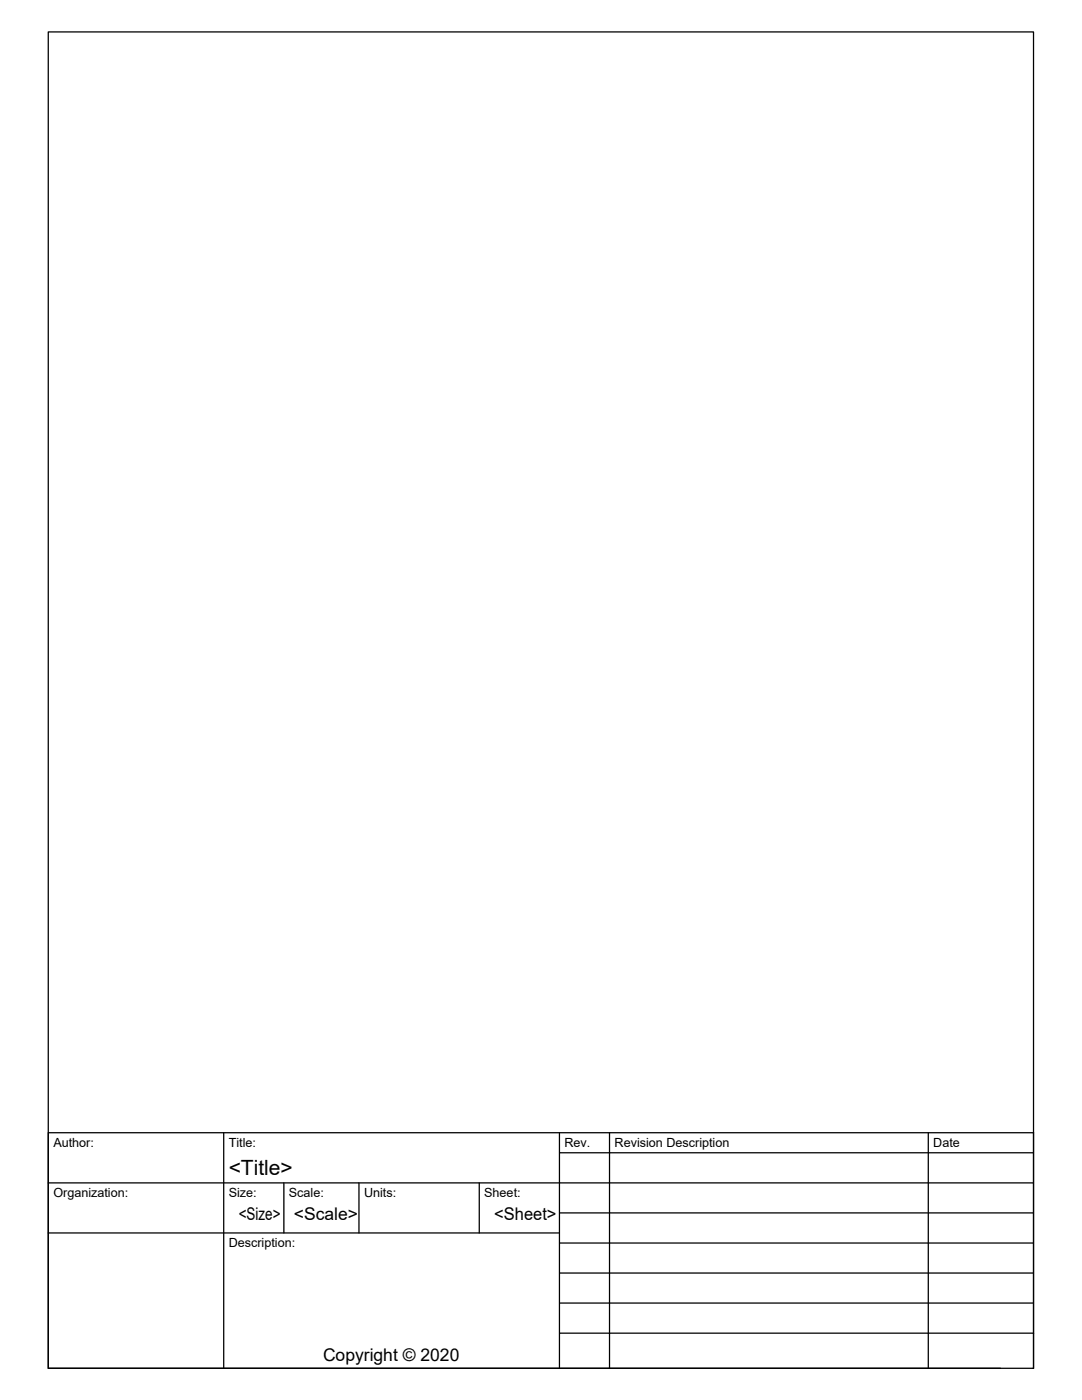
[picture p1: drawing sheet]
<svg xmlns="http://www.w3.org/2000/svg" width="216mm" height="279mm" viewBox="0 0 216 279" stroke-linecap="round" stroke-linejoin="round" font-family="sans-serif">
<defs><g id="words">
<text font-size="4.2" x="45.6" y="234.6">&lt;Title&gt;</text>
<g font-size="3.5">
<text x="47.6" y="243.6">&lt;Size&gt;</text>
<text x="58.6" y="243.6">&lt;Scale&gt;</text>
<text x="98.6" y="243.6">&lt;Sheet&gt;</text>
<text x="64.5" y="271.6">Copyright © 2020</text>
</g>
<g font-size="2.5">
<text x="10.6" y="228.9">Author:</text>
<text x="45.6" y="228.9">Title:</text>
<text x="112.6" y="228.9">Rev.</text>
<text x="122.6" y="228.9">Revision Description</text>
<text x="186.2" y="228.9">Date</text>
<text x="10.6" y="238.9">Organization:</text>
<text x="45.6" y="238.9">Size:</text>
<text x="57.6" y="238.9">Scale:</text>
<text x="72.6" y="238.9">Units:</text>
<text x="96.6" y="238.9">Sheet:</text>
<text x="45.6" y="248.9">Description:</text>
</g>
</g></defs>
<!-- layer: Border -->
<path d="M9.6 6.4h196.6v266.7h-196.6z" fill="none" stroke="#000" stroke-width=".25"/>
<!-- layer: Titleblock -->
<g fill="none" stroke="#000" stroke-width=".25">
<path d="M9.6 236.1h196.6M44.6 226.1v47M56.6 236.1v10M71.6 236.1v10M95.6 236.1v10M111.6 226.1v47M111.6 230.1h94.6M121.6 226.1v47M185.2 226.1v47M9.6 246.1h102M111.6 242.1h94.6M111.6 248.1h94.6"/>
<path d="M111.6 254.1h94.6M111.6 260.1h94.6M111.6 266.1h94.6M199.6 273.1h-190v-47h196.6v47"/>
</g>
<use href="#words"/>
</svg>
